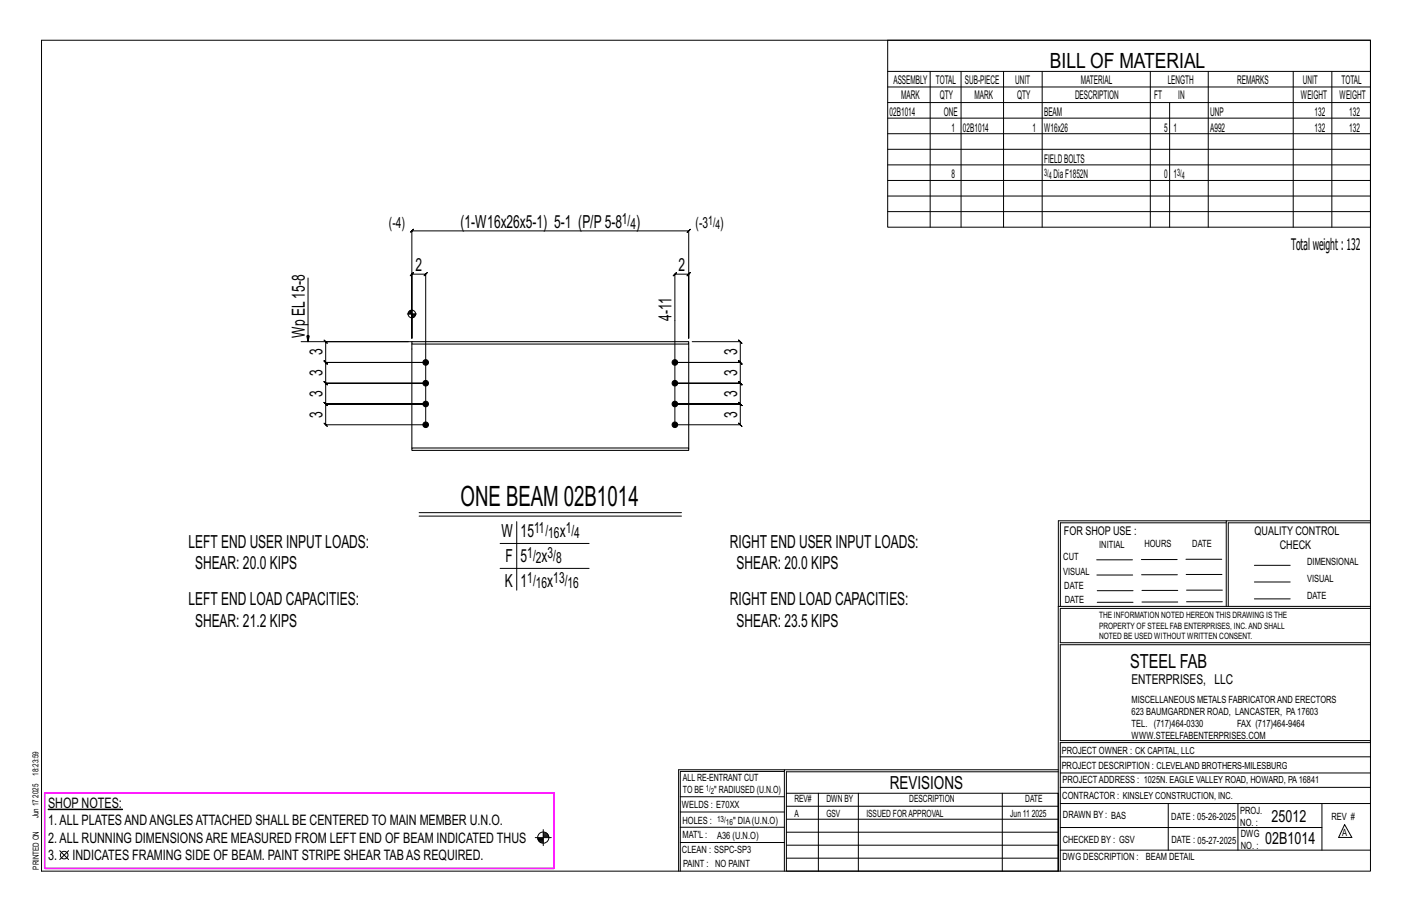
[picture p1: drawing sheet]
<svg xmlns="http://www.w3.org/2000/svg" width="432mm" height="279mm" viewBox="0 0 432 279" stroke-linecap="round" stroke-linejoin="round" font-family="sans-serif">
<defs><g id="words">
<text font-size="8.6" x="140.9" y="154.7">ONE BEAM 02B1014</text>
<text font-size="6.4" x="321.1" y="20.7">BILL OF MATERIAL</text>
<text font-size="5.9" x="345.6" y="204.1">STEEL FAB</text>
<g font-size="5.5">
<text x="140.8" y="69.6">(1-W16x26x5-1) 5-1 (P/P5-8</text>
<text x="194.5" y="69.6">)</text>
<text x="127" y="82.8">2</text>
<text x="207.5" y="82.8">2</text>
<text x="205.4" y="98" transform="rotate(-90 205.4 98)">4-11</text>
<text x="93.2" y="103.4" transform="rotate(-90 93.2 103.4)">Wp EL15-8</text>
<text x="98.6" y="108.6" transform="rotate(-90 98.6 108.6)">3</text>
<text x="225.4" y="108.6" transform="rotate(-90 225.4 108.6)">3</text>
<text x="98.6" y="115" transform="rotate(-90 98.6 115)">3</text>
<text x="225.4" y="115" transform="rotate(-90 225.4 115)">3</text>
<text x="98.6" y="121.3" transform="rotate(-90 98.6 121.3)">3</text>
<text x="225.4" y="121.3" transform="rotate(-90 225.4 121.3)">3</text>
<text x="98.6" y="127.7" transform="rotate(-90 98.6 127.7)">3</text>
<text x="225.4" y="127.7" transform="rotate(-90 225.4 127.7)">3</text>
<text x="57.6" y="167.4">LEFT END USER INPUT LOADS:</text>
<text x="153.3" y="164.2">W</text>
<text x="159.2" y="164.2">15</text>
<text x="171.2" y="164.2">x</text>
<text x="223.2" y="167.4">RIGHT END USER INPUT LOADS:</text>
<text x="59.7" y="173.9">SHEAR: 20.0 KIPS</text>
<text x="154.6" y="171.8">F</text>
<text x="159.2" y="171.8">5</text>
<text x="165.6" y="171.8">x</text>
<text x="225.3" y="173.9">SHEAR: 20.0 KIPS</text>
<text x="154.4" y="179.4">K</text>
<text x="159.2" y="179.4">1</text>
<text x="167.4" y="179.4">x</text>
<text x="57.6" y="185.1">LEFT END LOAD CAPACITIES:</text>
<text x="223.2" y="185.1">RIGHT END LOAD CAPACITIES:</text>
<text x="59.7" y="191.6">SHEAR: 21.2 KIPS</text>
<text x="225.3" y="191.6">SHEAR: 23.5 KIPS</text>
<text x="272.2" y="241.1">REVISIONS</text>
</g>
<g font-size="5.1">
<text x="388.9" y="251.3">25012</text>
<text x="386.9" y="258.1">02B1014</text>
</g>
<text font-size="4.9" x="394.8" y="76.4">Totalweight : 132</text>
<g font-size="4.7">
<text x="119" y="69.7">(-4)</text>
<text x="190.2" y="68.3">1/</text>
<text x="192.8" y="70">4</text>
<text x="212.7" y="69.7">(-3</text>
<text x="220.3" y="69.7">)</text>
<text x="163.3" y="162.9">11/</text>
<text x="167.7" y="164.6">16</text>
<text x="173" y="162.9">1/</text>
<text x="175.6" y="164.6">4</text>
<text x="161.3" y="170.6">1/</text>
<text x="163.9" y="172.2">2</text>
<text x="167.5" y="170.6">3/</text>
<text x="170.1" y="172.2">8</text>
<text x="161.3" y="178.2">1/</text>
<text x="163.9" y="179.8">16</text>
<text x="169.2" y="178.2">13/</text>
<text x="173.6" y="179.8">16</text>
</g>
<g font-size="4.4">
<text x="14.7" y="247.1">SHOP NOTES:</text>
<text x="14.7" y="257.6">2.ALL RUNNING DIMENSIONSARE MEASURED FROM LEFT END OF BEAM INDICATED THUS</text>
<text x="14.7" y="252.3">1.ALL PLATESANDANGLESATTACHED SHALL BE CENTERED TO MAIN MEMBER U.N.O.</text>
<text x="14.7" y="262.8">3.</text>
<text x="22.2" y="262.8">INDICATES FRAMING SIDE OF BEAM. PAINT STRIPE SHEAR TABAS REQUIRED.</text>
</g>
<text font-size="4.2" x="346" y="209.1">ENTERPRISES, LLC</text>
<g font-size="4">
<text x="216.6" y="68.7">1/</text>
<text x="218.8" y="70.1">4</text>
</g>
<g font-size="3.7">
<text x="273.2" y="25.6">ASSEMBLY</text>
<text x="286.2" y="25.6">TOTAL</text>
<text x="295.1" y="25.6">SUB-PIECE</text>
<text x="310.4" y="25.6">UNIT</text>
<text x="330.5" y="25.6">MATERIAL</text>
<text x="357.1" y="25.6">LENGTH</text>
<text x="378.3" y="25.6">REMARKS</text>
<text x="398.4" y="25.6">UNIT</text>
<text x="410.2" y="25.6">TOTAL</text>
<text x="272.1" y="35.5">02B1014</text>
<text x="275.6" y="30.4">MARK</text>
<text x="287.4" y="30.4">QTY</text>
<text x="288.6" y="35.5">ONE</text>
<text x="298" y="30.4">MARK</text>
<text x="311" y="30.4">QTY</text>
<text x="319.3" y="35.5">BEAM</text>
<text x="328.7" y="30.4">DESCRIPTION</text>
<text x="353" y="30.4">FT</text>
<text x="360.3" y="30.4">IN</text>
<text x="370.1" y="35.5">UNP</text>
<text x="397.8" y="30.4">WEIGHT</text>
<text x="402" y="35.5">132</text>
<text x="409.6" y="30.4">WEIGHT</text>
<text x="412.6" y="35.5">132</text>
<text x="290.9" y="40.2">1</text>
<text x="294.5" y="40.2">02B1014</text>
<text x="315.8" y="40.2">1</text>
<text x="319.3" y="40.2">W16x26</text>
<text x="356" y="40.2">5</text>
<text x="358.9" y="40.2">1</text>
<text x="370.1" y="40.2">A992</text>
<text x="402" y="40.2">132</text>
<text x="412.6" y="40.2">132</text>
<text x="319.3" y="49.7">FIELDBOLTS</text>
<text x="290.9" y="54.5">8</text>
<text x="322.2" y="54.5">DiaF1852N</text>
<text x="356" y="54.5">0</text>
<text x="358.9" y="54.5">1</text>
<text x="325.3" y="163.4">FOR SHOP USE :</text>
<text x="383.7" y="163.4">QUALITY CONTROL</text>
<text x="391.4" y="167.8">CHECK</text>
</g>
<g font-size="3.1">
<text x="319.3" y="53.7">3/</text>
<text x="360" y="53.7">3/</text>
<text x="320.7" y="54.8">4</text>
<text x="361.4" y="54.8">4</text>
<text x="336.2" y="167.4">INITIAL</text>
<text x="350" y="167.1">HOURS</text>
<text x="364.6" y="167.2">DATE</text>
<text x="325.2" y="171.3">CUT</text>
<text x="399.8" y="172.8">DIMENSIONAL</text>
<text x="325.1" y="175.8">VISUAL</text>
<text x="399.8" y="177.9">VISUAL</text>
<text x="325.5" y="180">DATE</text>
<text x="325.7" y="184.4">DATE</text>
<text x="399.8" y="183.1">DATE</text>
<text x="346" y="215">MISCELLANEOUS METALS FABRICATORAND ERECTORS</text>
<text x="346" y="218.6">623 BAUMGARDNER ROAD, LANCASTER, PA17603</text>
<text x="346" y="225.8">WWW.STEELFABENTERPRISES.COM</text>
<text x="346" y="222.2">TEL. (717)464-0330</text>
<text x="378.3" y="222.2">FAX (717)464-9464</text>
<text x="324.7" y="230.5">PROJECT OWNER : CK CAPITAL, LLC</text>
<text x="208.8" y="238.8">ALL RE-ENTRANT CUT</text>
<text x="324.7" y="235.1">PROJECT DESCRIPTION : CLEVELAND BROTHERS-MILESBURG</text>
<text x="324.9" y="239.5">PROJECTADDRESS : 1025N. EAGLE VALLEY ROAD, HOWARD, PA16841</text>
<text x="208.8" y="242.5">TO BE</text>
<text x="218.4" y="242.5">&quot; RADIUSED (U.N.O)</text>
<text x="242.9" y="245.3">REV#</text>
<text x="252.7" y="245.3">DWN BY</text>
<text x="278.1" y="245.3">DESCRIPTION</text>
<text x="313.5" y="245.3">DATE</text>
<text x="324.9" y="244.2">CONTRACTOR : KINSLEY CONSTRUCTION, INC.</text>
<text x="208.5" y="247">WELDS : E70XX</text>
<text x="208.7" y="251.7">HOLES :</text>
<text x="224.2" y="251.8">&quot; DIA(U.N.O)</text>
<text x="242.9" y="249.9">A</text>
<text x="252.7" y="249.9">GSV</text>
<text x="264.9" y="249.9">ISSUED FORAPPROVAL</text>
<text x="309" y="249.9">Jun 11</text>
<text x="315.5" y="249.9">2025</text>
<text x="325.1" y="250">DRAWN BY : BAS</text>
<text x="358.2" y="250.5">DATE : 05-26-2025</text>
<text x="379.3" y="248.9">PROJ.</text>
<text x="407.2" y="250.5">REV #</text>
<text x="208.7" y="256.3">MAT'L :</text>
<text x="219.3" y="256.4">A36 (U.N.O)</text>
<text x="325" y="257.6">CHECKED BY : GSV</text>
<text x="358.3" y="257.7">DATE : 05-27-2025</text>
<text x="379.3" y="252.5">NO. :</text>
<text x="379.5" y="255.9">DWG</text>
<text x="410.5" y="255.5">A</text>
<text x="208.6" y="260.7">CLEAN : SSPC-SP3</text>
<text x="324.9" y="262.9">DWG DESCRIPTION :</text>
<text x="350.4" y="263">BEAM DETAIL</text>
<text x="379.5" y="259.5">NO. :</text>
<text x="208.9" y="265">PAINT : NO PAINT</text>
</g>
<g font-size="2.7">
<text x="336.1" y="189">THE INFORMATION NOTED HEREON THIS DRAWING IS THE</text>
<text x="336.1" y="195.4">NOTED BE USED WITHOUT WRITTEN CONSENT.</text>
<text x="336.1" y="192.2">PROPERTY OF STEEL FAB ENTERPRISES, INC.AND SHALL</text>
</g>
<g font-size="2.6">
<text x="215.9" y="241.8">1/</text>
<text x="217.4" y="242.7">2</text>
<text x="219.3" y="251.1">13/</text>
<text x="222" y="252.1">16</text>
</g>
<g font-size="2.5">
<text x="11.7" y="237.1" transform="rotate(-90 11.7 237.1)">18:23:59</text>
<text x="11.8" y="243.8" transform="rotate(-90 11.8 243.8)">2025</text>
<text x="11.8" y="250.1" transform="rotate(-90 11.8 250.1)">Jun 17</text>
<text x="11.9" y="265.8" transform="rotate(-90 11.9 265.8)">PRINTED ON</text>
</g>
</g></defs>
<g fill="#000" stroke="#000" stroke-width=".31">
<path d="M14.7 247.3h22.8v.2h-22.8z"/>
<circle cx="130.2" cy="117.1" r=".86"/>
<circle cx="130.2" cy="110.8" r=".86"/>
<circle cx="206.4" cy="110.8" r=".86"/>
<circle cx="206.4" cy="117.1" r=".86"/>
<circle cx="130.2" cy="129.8" r=".86"/>
<circle cx="130.2" cy="123.5" r=".86"/>
<circle cx="206.4" cy="123.5" r=".86"/>
<circle cx="206.4" cy="129.8" r=".86"/>
</g>
<g fill="none" stroke="#000" stroke-width=".31">
<path d="M12.7 12.3h406.4v254h-406.4zM271.5 12.3h147.6v57.2h-147.6zM271.5 21.8h147.6M271.5 26.6h147.6M271.5 31.4h147.6M271.5 36.1h147.6M284.5 21.8v47.7M293.9 21.8v47.7M306.9 21.8v47.7M318.7 21.8v47.7M351.8 21.8v47.7M357.7 31.4v38.1"/>
<path d="M369.5 21.8v47.7M395.5 21.8v47.7M407.3 21.8v47.7M271.5 40.9h147.6M271.5 45.6h147.6M271.5 50.4h147.6M271.5 55.2h147.6M271.5 59.9h147.6M271.5 64.7h147.6M94.2 85v19.4l-.4-1.7h.8l-.4 1.7M124.6 96h2.7M124.9 95.5v.5"/>
<path d="M125.1 95.2v.8M125.3 95v1M125.5 94.9v1.1M125.7 94.8v1.2M125.9 94.6v8.8M126.2 96v1.1M126.4 96v1.1M126.6 96v1M126.8 96v.8M127 96v.5M206.4 98v31.8zM206.4 98v-14.2l-.5 .5 1-1-.5 .5h4.2l-.5 .5 1-1-.5 .5v19.6v-32.8l.5-.5-1 1 .5-.5h-84.7l.5-.5-1 1 .5-.5v32.8v-19.6l-.5 .5 1-1-.5 .5h4.3l-.5 .5 1-1-.5 .5v46h-30.6l.5 .5-1-1 .5 .5v-6.3l.5 .5-1-1 .5 .5h30.6h-30.6l.5 .5-1-1 .5 .5v-6.4l.5 .5-1-1 .5 .5h30.6h-30.6l.5 .5-1-1 .5 .5v-6.3l.5 .5-1-1 .5 .5h30.6h-30.6l.5 .5-1-1 .5 .5v-6.4l.5 .5-1-1 .5 .5h25.3"/>
<path d="M92.1 104.4h33.8M211.7 104.4h14.7l-.5-.5 1 1-.5-.5v6.4l-.5-.5 1 1-.5-.5h-20h20l-.5-.5 1 1-.5-.5v6.3l-.5-.5 1 1-.5-.5h-20h20l-.5-.5 1 1-.5-.5v6.4l-.5-.5 1 1-.5-.5h-20h20l-.5-.5 1 1-.5-.5v6.3l-.5-.5 1 1-.5-.5h-20M128.2 156.7h80.2M128.2 157.8h80.2M158 159.5v20.9M375 159.8h-50.7v25.6M375 159.2h-51.3l-.1 107.1M419.1 159.2h-44.1v26.2M419.1 159.8h-43.5v25.6M152.9 166.1h27.2M152.9 173.8h27.2M335.4 171.1h10.9"/>
<path d="M335.4 175.8h11M349 171h11M349.1 175.7h11M362.7 171h10.9M362.7 175.6h11M383.6 172.8h11M383.6 177.9h11M323.7 185.4h95.4M335.5 184.1h11M335.5 180.6h11M349.2 184h11M349.2 180.5h11"/>
<path d="M362.9 180.4h10.9M362.9 184h10.9M383.6 183.1h11M419.1 186h-94.9v10.5h94.9M419.1 197.1h-94.9v29.3h94.9v.6h-94.9v39.3M239.9 235.8h-31.9v30.5M239.9 235.3h-32.4v31M323.6 235.3h-83.7v31M323.6 235.9h-83.1v6.6M324.2 236.3h94.9M324.2 231.4h94.9M163.7 256h4.9"/>
<path d="M164.4 256.3h1.7M164.5 256.6h1.6M164.6 256.9h1.5M164.9 257.2h1.2M165.2 257.5h.9M166.1 253.6v4.9M166.1 254.6h1M166.1 255.8h1.7M166.1 254.9h1.3M166.1 255.2h1.5M166.1 255.5h1.6M208 252.9h31.9"/>
<path d="M208 257.5h31.9M208 243.6h31.9M208 248.2h31.9M240.5 242.5h83.1v23.8h-83.1zM240.5 258.4h83.1M240.5 254.4h83.1M240.5 250.4h83.1M240.5 246.5h83.1M250.3 242.5v23.8M262.5 242.5v23.8M306.5 242.5v23.8M324.2 253h80.1"/>
<path d="M324.2 245.6h94.9M324.2 259.9h94.9M324.2 240.7h94.9M357.3 245.6v14.3M378.6 245.6v14.3M404.3 245.6v14.3M411.2 252.1l2.2 3.9h-4zM18.3 260l2.7 2.8M21 260l-2.7 2.8M240.5 262.3h83.1"/>
<circle cx="125.9" cy="96" r="1.16"/>
<circle cx="166.1" cy="256" r="1.71"/>
<circle cx="19.6" cy="261.4" r="1.17"/>
</g>
<path d="M13.7 242.4h155.8v23.1h-155.8z" fill="none" stroke="#f0f" stroke-width=".5"/>
<path d="M125.9 104.4h84.7v.8h-84.7zM125.9 105.2v31.7M210.6 105.2v31.7M125.9 136.9h84.7v.8h-84.7z" fill="none" stroke="#000" stroke-width=".32"/>
<use href="#words"/>
</svg>
